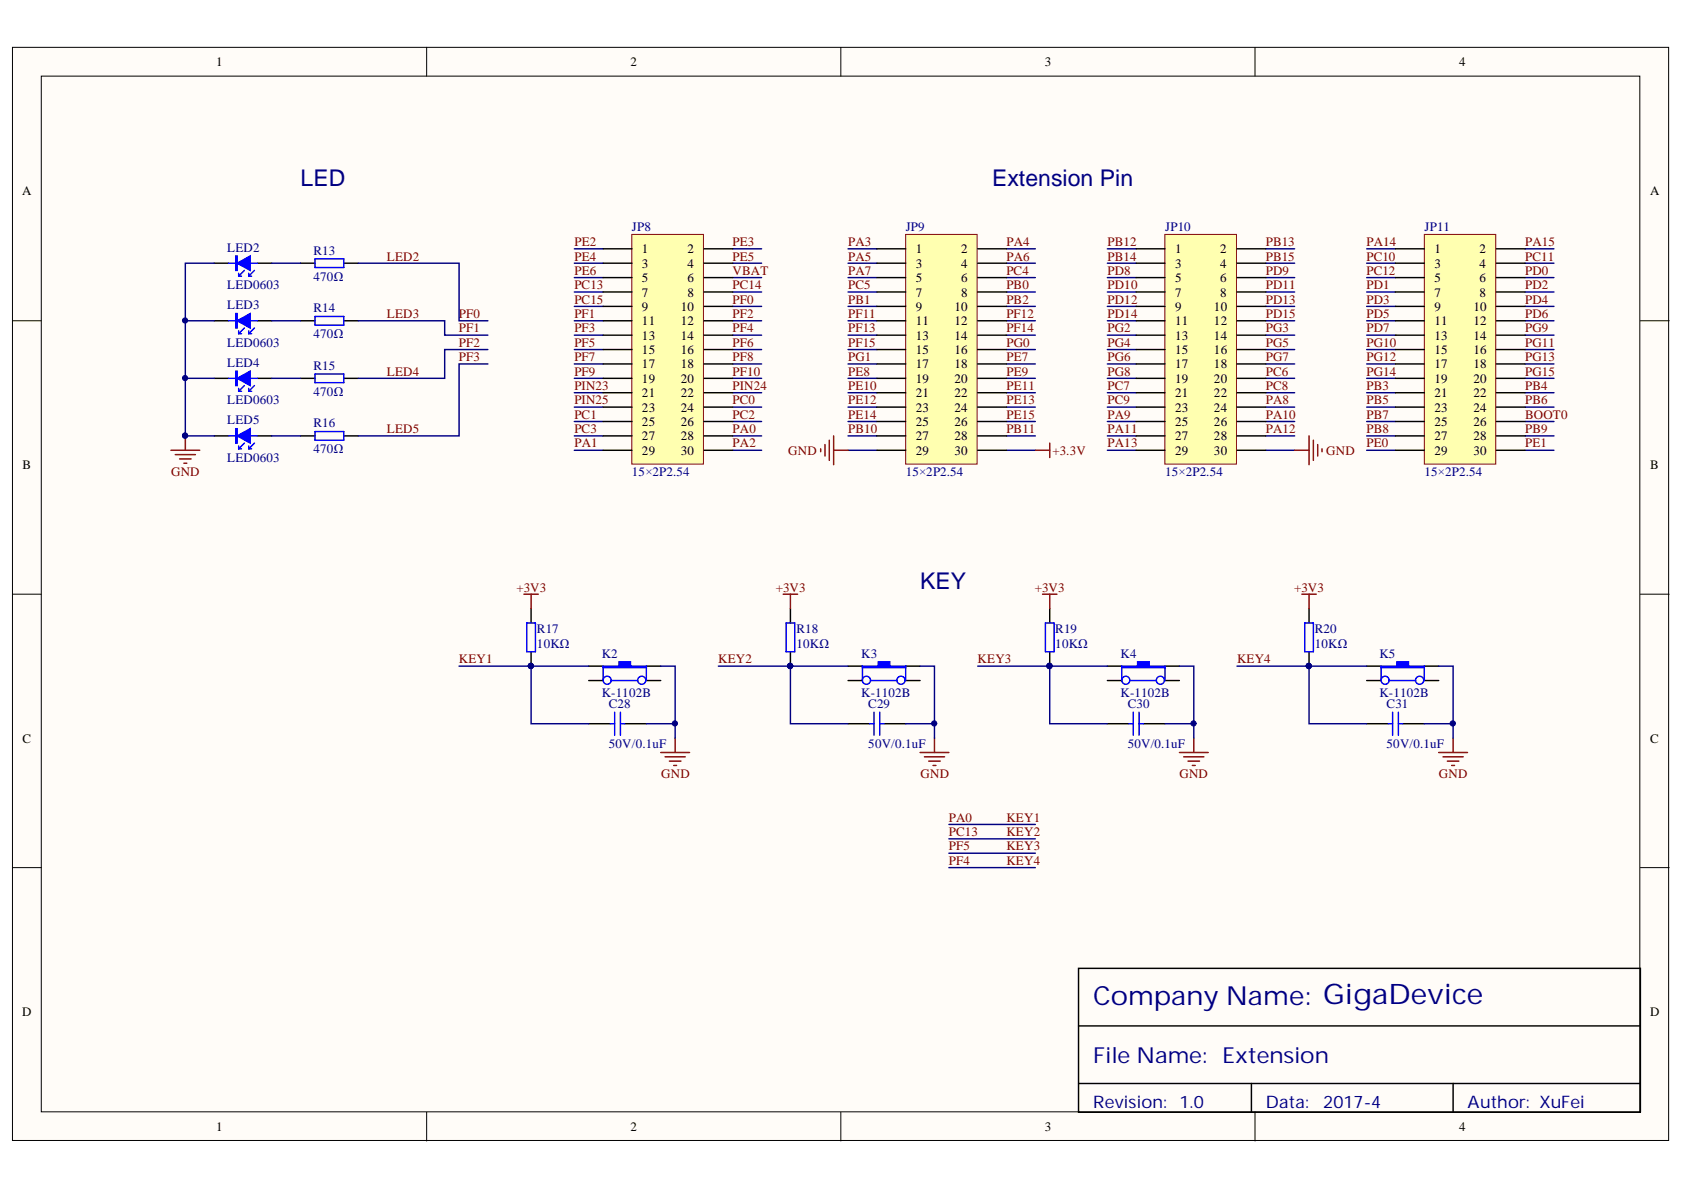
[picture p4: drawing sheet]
<svg xmlns="http://www.w3.org/2000/svg" width="297mm" height="210mm" viewBox="0 0 297 210" stroke-linecap="round" stroke-linejoin="round" font-family="sans-serif">
<defs><g id="words">
<text font-size="4.6" fill="#000080" x="192.8" y="177.2">Company Name: GigaDevice</text>
<g font-size="4.1" fill="#000080">
<text x="53" y="32.9">LED</text>
<text x="175" y="32.9">Extension Pin</text>
<text x="162.3" y="103.9">KEY</text>
</g>
<text font-size="3.9" fill="#000080" x="192.8" y="187.6">File Name: Extension</text>
<g font-size="3" fill="#000080">
<text x="192.8" y="195.4">Revision:</text>
<text x="208" y="195.4">1.0</text>
<text x="223.3" y="195.4">Data:</text>
<text x="233.4" y="195.4">2017-4</text>
<text x="258.9" y="195.4">Author: XuFei</text>
</g>
<g font-size="2.3">
<text x="38.1" y="11.7">1</text>
<text x="111.2" y="11.7">2</text>
<text x="184.3" y="11.7">3</text>
<text x="257.4" y="11.7">4</text>
<text x="3.9" y="34.5">A</text>
<text x="291.1" y="34.5">A</text>
<text x="113.2" y="44.7">1</text>
<text x="113.2" y="47.2">3</text>
<text x="121.3" y="44.7">2</text>
<text x="121.3" y="47.2">4</text>
<text x="161.5" y="44.7">1</text>
<text x="161.5" y="47.2">3</text>
<text x="169.6" y="44.7">2</text>
<text x="169.6" y="47.2">4</text>
<text x="207.3" y="44.7">1</text>
<text x="207.3" y="47.2">3</text>
<text x="215.2" y="44.7">2</text>
<text x="215.2" y="47.2">4</text>
<text x="253" y="44.7">1</text>
<text x="253" y="47.2">3</text>
<text x="261" y="44.7">2</text>
<text x="261" y="47.2">4</text>
<text x="113.2" y="49.8">5</text>
<text x="113.2" y="52.3">7</text>
<text x="121.3" y="49.8">6</text>
<text x="121.3" y="52.3">8</text>
<text x="161.5" y="49.8">5</text>
<text x="161.5" y="52.3">7</text>
<text x="169.6" y="49.8">6</text>
<text x="169.6" y="52.3">8</text>
<text x="207.3" y="49.8">5</text>
<text x="207.3" y="52.3">7</text>
<text x="215.2" y="49.8">6</text>
<text x="215.2" y="52.3">8</text>
<text x="253" y="49.8">5</text>
<text x="253" y="52.3">7</text>
<text x="261" y="49.8">6</text>
<text x="261" y="52.3">8</text>
<text x="113.2" y="54.8">9</text>
<text x="113.2" y="57.4">11</text>
<text x="113.2" y="59.9">13</text>
<text x="120.1" y="54.8">10</text>
<text x="120.1" y="57.4">12</text>
<text x="120.1" y="59.9">14</text>
<text x="161.5" y="54.8">9</text>
<text x="161.5" y="57.4">11</text>
<text x="161.5" y="59.9">13</text>
<text x="168.4" y="54.8">10</text>
<text x="168.4" y="57.4">12</text>
<text x="168.4" y="59.9">14</text>
<text x="207.3" y="54.8">9</text>
<text x="207.3" y="57.4">11</text>
<text x="207.3" y="59.9">13</text>
<text x="214.1" y="54.8">10</text>
<text x="214.1" y="57.4">12</text>
<text x="214.1" y="59.9">14</text>
<text x="253" y="54.8">9</text>
<text x="253" y="57.4">11</text>
<text x="253" y="59.9">13</text>
<text x="259.9" y="54.8">10</text>
<text x="259.9" y="57.4">12</text>
<text x="259.9" y="59.9">14</text>
<text x="113.2" y="62.4">15</text>
<text x="113.2" y="65">17</text>
<text x="120.1" y="62.4">16</text>
<text x="120.1" y="65">18</text>
<text x="161.5" y="62.4">15</text>
<text x="161.5" y="65">17</text>
<text x="168.4" y="62.4">16</text>
<text x="168.4" y="65">18</text>
<text x="207.3" y="62.4">15</text>
<text x="207.3" y="65">17</text>
<text x="214.1" y="62.4">16</text>
<text x="214.1" y="65">18</text>
<text x="253" y="62.4">15</text>
<text x="253" y="65">17</text>
<text x="259.9" y="62.4">16</text>
<text x="259.9" y="65">18</text>
<text x="113.2" y="67.5">19</text>
<text x="113.2" y="70.1">21</text>
<text x="120.1" y="67.5">20</text>
<text x="120.1" y="70.1">22</text>
<text x="161.5" y="67.5">19</text>
<text x="161.5" y="70.1">21</text>
<text x="168.4" y="67.5">20</text>
<text x="168.4" y="70.1">22</text>
<text x="207.3" y="67.5">19</text>
<text x="207.3" y="70.1">21</text>
<text x="214.1" y="67.5">20</text>
<text x="214.1" y="70.1">22</text>
<text x="253" y="67.5">19</text>
<text x="253" y="70.1">21</text>
<text x="259.9" y="67.5">20</text>
<text x="259.9" y="70.1">22</text>
<text x="113.2" y="72.6">23</text>
<text x="113.2" y="75.1">25</text>
<text x="113.2" y="77.7">27</text>
<text x="120.1" y="72.6">24</text>
<text x="120.1" y="75.1">26</text>
<text x="120.1" y="77.7">28</text>
<text x="161.5" y="72.6">23</text>
<text x="161.5" y="75.1">25</text>
<text x="161.5" y="77.7">27</text>
<text x="168.4" y="72.6">24</text>
<text x="168.4" y="75.1">26</text>
<text x="168.4" y="77.7">28</text>
<text x="207.3" y="72.6">23</text>
<text x="207.3" y="75.1">25</text>
<text x="207.3" y="77.7">27</text>
<text x="214.1" y="72.6">24</text>
<text x="214.1" y="75.1">26</text>
<text x="214.1" y="77.7">28</text>
<text x="253" y="72.6">23</text>
<text x="253" y="75.1">25</text>
<text x="253" y="77.7">27</text>
<text x="259.9" y="72.6">24</text>
<text x="259.9" y="75.1">26</text>
<text x="259.9" y="77.7">28</text>
<text x="4" y="82.7">B</text>
<text x="113.2" y="80.2">29</text>
<text x="120.1" y="80.2">30</text>
<text x="161.5" y="80.2">29</text>
<text x="168.4" y="80.2">30</text>
<text x="207.3" y="80.2">29</text>
<text x="214.1" y="80.2">30</text>
<text x="253" y="80.2">29</text>
<text x="259.9" y="80.2">30</text>
<text x="291.1" y="82.7">B</text>
<text x="4" y="131">C</text>
<text x="291.1" y="131">C</text>
<text x="3.9" y="179.2">D</text>
<text x="291.1" y="179.2">D</text>
<text x="38.1" y="199.5">1</text>
<text x="111.2" y="199.5">2</text>
<text x="184.3" y="199.5">3</text>
<text x="257.4" y="199.5">4</text>
</g>
<g font-size="2.3" fill="#000080">
<text x="111.5" y="40.8">JP8</text>
<text x="159.8" y="40.8">JP9</text>
<text x="205.5" y="40.8">JP10</text>
<text x="251.3" y="40.8">JP11</text>
<text x="40.1" y="44.4">LED2</text>
<text x="55.3" y="45">R13</text>
<text x="40.1" y="51">LED0603</text>
<text x="55.3" y="49.5">470Ω</text>
<text x="40.1" y="54.6">LED3</text>
<text x="55.3" y="55.1">R14</text>
<text x="55.3" y="59.7">470Ω</text>
<text x="40.1" y="61.2">LED0603</text>
<text x="40.1" y="64.7">LED4</text>
<text x="55.3" y="65.2">R15</text>
<text x="40.1" y="71.3">LED0603</text>
<text x="55.3" y="69.8">470Ω</text>
<text x="40.1" y="74.9">LED5</text>
<text x="55.3" y="75.4">R16</text>
<text x="40.1" y="81.5">LED0603</text>
<text x="55.3" y="79.9">470Ω</text>
<text x="111.5" y="84">15×2P2.54</text>
<text x="159.8" y="84">15×2P2.54</text>
<text x="205.5" y="84">15×2P2.54</text>
<text x="251.3" y="84">15×2P2.54</text>
<text x="94.7" y="111.7">R17</text>
<text x="140.5" y="111.7">R18</text>
<text x="186.1" y="111.7">R19</text>
<text x="231.9" y="111.7">R20</text>
<text x="94.7" y="114.2">10KΩ</text>
<text x="106.1" y="116">K2</text>
<text x="140.5" y="114.2">10KΩ</text>
<text x="151.9" y="116">K3</text>
<text x="186.1" y="114.2">10KΩ</text>
<text x="197.6" y="116">K4</text>
<text x="231.9" y="114.2">10KΩ</text>
<text x="243.3" y="116">K5</text>
<text x="106.1" y="122.9">K-1102B</text>
<text x="107.4" y="124.9">C28</text>
<text x="151.9" y="122.9">K-1102B</text>
<text x="153.2" y="124.9">C29</text>
<text x="197.6" y="122.9">K-1102B</text>
<text x="198.9" y="124.9">C30</text>
<text x="243.3" y="122.9">K-1102B</text>
<text x="244.6" y="124.9">C31</text>
<text x="107.4" y="132">50V/0.1uF</text>
<text x="153.2" y="132">50V/0.1uF</text>
<text x="198.9" y="132">50V/0.1uF</text>
<text x="244.6" y="132">50V/0.1uF</text>
</g>
<g font-size="2.3" fill="#800000">
<text x="68.2" y="46">LED2</text>
<text x="101.3" y="43.4">PE2</text>
<text x="101.3" y="46">PE4</text>
<text x="129.2" y="43.4">PE3</text>
<text x="129.2" y="46">PE5</text>
<text x="149.6" y="43.4">PA3</text>
<text x="149.6" y="46">PA5</text>
<text x="177.5" y="43.4">PA4</text>
<text x="177.5" y="46">PA6</text>
<text x="195.4" y="43.4">PB12</text>
<text x="195.4" y="46">PB14</text>
<text x="223.3" y="43.4">PB13</text>
<text x="223.3" y="46">PB15</text>
<text x="241" y="43.4">PA14</text>
<text x="241" y="46">PC10</text>
<text x="269" y="43.4">PA15</text>
<text x="269" y="46">PC11</text>
<text x="101.3" y="48.5">PE6</text>
<text x="101.3" y="51">PC13</text>
<text x="101.3" y="53.6">PC15</text>
<text x="129.2" y="48.5">VBAT</text>
<text x="129.2" y="51">PC14</text>
<text x="129.2" y="53.6">PF0</text>
<text x="149.6" y="48.5">PA7</text>
<text x="149.6" y="51">PC5</text>
<text x="149.6" y="53.6">PB1</text>
<text x="177.5" y="48.5">PC4</text>
<text x="177.5" y="51">PB0</text>
<text x="177.5" y="53.6">PB2</text>
<text x="195.4" y="48.5">PD8</text>
<text x="195.4" y="51">PD10</text>
<text x="195.4" y="53.6">PD12</text>
<text x="223.3" y="48.5">PD9</text>
<text x="223.3" y="51">PD11</text>
<text x="223.3" y="53.6">PD13</text>
<text x="241" y="48.5">PC12</text>
<text x="241" y="51">PD1</text>
<text x="241" y="53.6">PD3</text>
<text x="269" y="48.5">PD0</text>
<text x="269" y="51">PD2</text>
<text x="269" y="53.6">PD4</text>
<text x="68.2" y="56.1">LED3</text>
<text x="80.9" y="56.1">PF0</text>
<text x="80.9" y="58.6">PF1</text>
<text x="101.3" y="56.1">PF1</text>
<text x="101.3" y="58.6">PF3</text>
<text x="129.2" y="56.1">PF2</text>
<text x="129.2" y="58.6">PF4</text>
<text x="149.6" y="56.1">PF11</text>
<text x="149.6" y="58.6">PF13</text>
<text x="177.5" y="58.6">PF14</text>
<text x="177.5" y="56.1">PF12</text>
<text x="195.4" y="58.6">PG2</text>
<text x="195.4" y="56.1">PD14</text>
<text x="223.3" y="58.6">PG3</text>
<text x="223.3" y="56.1">PD15</text>
<text x="241" y="56.1">PD5</text>
<text x="241" y="58.6">PD7</text>
<text x="269" y="58.6">PG9</text>
<text x="269" y="56.1">PD6</text>
<text x="80.9" y="61.2">PF2</text>
<text x="80.9" y="63.7">PF3</text>
<text x="101.3" y="61.2">PF5</text>
<text x="101.3" y="63.7">PF7</text>
<text x="129.2" y="61.2">PF6</text>
<text x="129.2" y="63.7">PF8</text>
<text x="149.6" y="61.2">PF15</text>
<text x="149.6" y="63.7">PG1</text>
<text x="177.5" y="61.2">PG0</text>
<text x="177.5" y="63.7">PE7</text>
<text x="195.4" y="61.2">PG4</text>
<text x="195.4" y="63.7">PG6</text>
<text x="223.3" y="61.2">PG5</text>
<text x="223.3" y="63.7">PG7</text>
<text x="241" y="63.7">PG12</text>
<text x="241" y="61.2">PG10</text>
<text x="269" y="61.2">PG11</text>
<text x="269" y="63.7">PG13</text>
<text x="68.2" y="66.2">LED4</text>
<text x="101.3" y="68.8">PIN23</text>
<text x="101.3" y="66.2">PF9</text>
<text x="101.3" y="71.3">PIN25</text>
<text x="129.2" y="68.8">PIN24</text>
<text x="129.2" y="66.2">PF10</text>
<text x="129.2" y="71.3">PC0</text>
<text x="149.6" y="66.2">PE8</text>
<text x="149.6" y="68.8">PE10</text>
<text x="149.6" y="71.3">PE12</text>
<text x="177.5" y="66.2">PE9</text>
<text x="177.5" y="68.8">PE11</text>
<text x="177.5" y="71.3">PE13</text>
<text x="195.4" y="66.2">PG8</text>
<text x="195.4" y="68.8">PC7</text>
<text x="195.4" y="71.3">PC9</text>
<text x="223.3" y="66.2">PC6</text>
<text x="223.3" y="68.8">PC8</text>
<text x="223.3" y="71.3">PA8</text>
<text x="241" y="66.2">PG14</text>
<text x="241" y="68.8">PB3</text>
<text x="241" y="71.3">PB5</text>
<text x="269" y="66.2">PG15</text>
<text x="269" y="68.8">PB4</text>
<text x="269" y="71.3">PB6</text>
<text x="68.2" y="76.4">LED5</text>
<text x="101.3" y="73.9">PC1</text>
<text x="101.3" y="76.4">PC3</text>
<text x="129.2" y="73.9">PC2</text>
<text x="129.2" y="76.4">PA0</text>
<text x="149.6" y="73.9">PE14</text>
<text x="149.6" y="76.4">PB10</text>
<text x="177.5" y="76.4">PB11</text>
<text x="177.5" y="73.9">PE15</text>
<text x="195.4" y="76.4">PA11</text>
<text x="195.4" y="73.9">PA9</text>
<text x="223.3" y="73.9">PA10</text>
<text x="223.3" y="76.4">PA12</text>
<text x="241" y="76.4">PB8</text>
<text x="241" y="73.9">PB7</text>
<text x="269" y="73.9">BOOT0</text>
<text x="269" y="76.4">PB9</text>
<text x="30.2" y="84">GND</text>
<text x="101.3" y="78.9">PA1</text>
<text x="129.2" y="78.9">PA2</text>
<text x="139" y="80.2">GND</text>
<text x="185.6" y="80.2">+3.3V</text>
<text x="195.4" y="78.9">PA13</text>
<text x="233.9" y="80.2">GND</text>
<text x="241" y="78.9">PE0</text>
<text x="269" y="78.9">PE1</text>
<text x="91.1" y="104.4">+3V3</text>
<text x="136.8" y="104.4">+3V3</text>
<text x="182.5" y="104.4">+3V3</text>
<text x="228.3" y="104.4">+3V3</text>
<text x="80.9" y="117">KEY1</text>
<text x="126.7" y="117">KEY2</text>
<text x="172.4" y="117">KEY3</text>
<text x="218.2" y="117">KEY4</text>
<text x="116.6" y="137.3">GND</text>
<text x="162.4" y="137.3">GND</text>
<text x="208" y="137.3">GND</text>
<text x="253.8" y="137.3">GND</text>
<text x="167.4" y="144.9">PA0</text>
<text x="167.4" y="147.4">PC13</text>
<text x="167.4" y="150">PF5</text>
<text x="177.5" y="144.9">KEY1</text>
<text x="177.5" y="147.4">KEY2</text>
<text x="177.5" y="150">KEY3</text>
<text x="167.4" y="152.5">PF4</text>
<text x="177.5" y="152.5">KEY4</text>
</g>
</g></defs>
<g fill="#fffcf8" stroke="#000" stroke-width=".18">
<path d="M2.2 8.4h292.1v192.8h-292.1z"/>
<path d="M7.3 13.4h281.9v182.7h-281.9z"/>
</g>
<path d="M75.3 8.4v5M148.3 8.4v5M221.4 8.4v5M2.2 56.6h5.1M289.3 56.6h5.1M2.2 104.8h5.1M289.3 104.8h5.1M2.2 153h5.1M289.3 153h5.1M75.3 196.2v5.1M148.3 196.2v5.1M221.4 196.2v5.1" fill="none" stroke="#000" stroke-width=".18"/>
<path d="M37.8 46.4h2.5M45.4 46.4h2.5M190.2 170.8h99.1v25.4h-99.1zM190.2 181h99.1M190.2 191.1h99.1M220.7 191.1v5.1M256.3 191.1v5.1" fill="none" stroke="#000" stroke-width=".25"/>
<path d="M41.8 46.4l2.3-1.2v2.5z" fill="#00f"/>
<path d="M40.3 46.4h1.3M41.6 45.2h.2v2.5h-.2zM41.7 45.2v2.5M41.8 46.4l2.3-1.2v2.5zM42.1 48.7h.5M42.1 48.2v.5M43.1 47.7l-1 1M43.9 48.7h.5M43.9 48.2v.5M44.1 46.4h1.3M44.9 47.7l-1 1" fill="none" stroke="#00f" stroke-width=".25"/>
<path d="M37.8 56.6h2.5M45.4 56.6h2.5" fill="none" stroke="#000" stroke-width=".25"/>
<path d="M41.8 56.6l2.3-1.3v2.5z" fill="#00f"/>
<path d="M40.3 56.6h1.3M41.6 55.3h.2v2.5h-.2zM41.7 55.3v2.5M41.8 56.6l2.3-1.3v2.5zM42.1 58.9h.5M42.1 58.4v.5M43.1 57.8l-1 1.1M43.9 58.9h.5M43.9 58.4v.5M44.1 56.6h1.3M44.9 57.8l-1 1.1" fill="none" stroke="#00f" stroke-width=".25"/>
<path d="M37.8 66.7h2.5M45.4 66.7h2.5" fill="none" stroke="#000" stroke-width=".25"/>
<path d="M41.8 66.7l2.3-1.2v2.5z" fill="#00f"/>
<path d="M40.3 66.7h1.3M41.6 65.5h.2v2.5h-.2zM41.7 65.5v2.5M41.8 66.7l2.3-1.2v2.5zM42.1 69h.5M42.1 68.5v.5M43.1 68l-1 1M43.9 69h.5M43.9 68.5v.5M44.1 66.7h1.3M44.9 68l-1 1" fill="none" stroke="#00f" stroke-width=".25"/>
<path d="M37.8 76.9h2.5M45.4 76.9h2.5" fill="none" stroke="#000" stroke-width=".25"/>
<path d="M41.8 76.9l2.3-1.3v2.6z" fill="#00f"/>
<g fill="none" stroke="#00f" stroke-width=".25">
<path d="M55.6 45.7h5v1.5h-5zM55.6 55.8h5v1.5h-5zM40.3 76.9h1.3M41.6 75.6h.2v2.6h-.2zM41.7 75.6v2.6M41.8 76.9l2.3-1.3v2.6zM42.1 79.2h.5M42.1 78.7v.5M43.1 78.2l-1 1M43.9 79.2h.5M43.9 78.7v.5M44.1 76.9h1.3"/>
<path d="M44.9 78.2l-1 1M55.6 66h5v1.5h-5zM55.6 76.1h5v1.5h-5z"/>
</g>
<path d="M53 46.4h2.6M53 56.6h2.6M60.6 46.4h2.6M60.6 56.6h2.6M53 66.7h2.6M53 76.9h2.6M60.6 66.7h2.6M60.6 76.9h2.6M103.8 117.5h2.6M114 117.5h2.5" fill="none" stroke="#000" stroke-width=".25"/>
<path d="M32.7 56.6h5.1M37.8 46.4h-5.1v30.5h5.1M47.9 46.4h5.1M47.9 56.6h5.1M63.2 46.4h17.8v10.2h5.1M63.2 56.6h15.2v2.5h7.7M32.7 66.7h5.1M47.9 66.7h5.1M47.9 76.9h5.1M86.1 61.7h-7.7v5h-15.2M86.1 64.2h-5.1v12.7h-17.8" fill="none" stroke="#000080" stroke-width=".25"/>
<g fill="#000080" stroke="#000080" stroke-width=".18">
<circle cx="32.6" cy="66.7" r=".46"/>
<circle cx="32.6" cy="56.5" r=".46"/>
<circle cx="32.6" cy="76.8" r=".46"/>
</g>
<path d="M106.4 117.5h2.8v-.8h2v.8h2.8v.3h-7.6z" fill-rule="evenodd" fill="#00f"/>
<g fill="none" stroke="#00f" stroke-width=".25">
<path d="M92.9 109.9h1.5v5.1h-1.5zM106.4 117.5h2.8v-.8h2v.8h2.8v.3h-7.6zM106.4 117.5v2.5M114 117.5v2.5M107.7 127.7h.7M107.9 120h4.6M108.4 125.6v4.1M109.4 127.7h.8M109.4 125.6v4.1"/>
<circle cx="107.1" cy="120" r=".71"/>
<circle cx="113.2" cy="120" r=".71"/>
</g>
<path d="M93.7 107.3v2.6M93.7 115v2.5M149.6 117.5h2.5M159.7 117.5h2.6M103.8 120h2.6M103.8 127.7h3.9M110.2 127.7h3.8M114 120h2.5" fill="none" stroke="#000" stroke-width=".25"/>
<g fill="#000080" stroke="#000080" stroke-width=".18">
<circle cx="93.6" cy="117.5" r=".46"/>
<circle cx="119" cy="127.6" r=".46"/>
</g>
<path d="M92.4 104.8h2.6M93.7 104.8v2.5M116.5 132.7h5.1M117.3 133.5h3.6M118.1 134.3h2M118.8 135h.5M119.1 130.2v2.5" fill="none" stroke="#800000" stroke-width=".25"/>
<path d="M81 117.5h22.8M93.7 117.5v10.2h10.1M116.5 117.5h2.6v12.7M114 127.7h5.1" fill="none" stroke="#000080" stroke-width=".25"/>
<path d="M152.1 117.5h2.8v-.8h2.1v.8h2.7v.3h-7.6z" fill-rule="evenodd" fill="#00f"/>
<g fill="none" stroke="#00f" stroke-width=".25">
<path d="M138.7 109.9h1.5v5.1h-1.5zM152.1 117.5h2.8v-.8h2.1v.8h2.7v.3h-7.6zM152.1 117.5v2.5M159.7 117.5v2.5M153.4 127.7h.8M153.7 120h4.5M154.2 125.6v4.1M155.2 127.7h.7M155.2 125.6v4.1"/>
<circle cx="152.8" cy="120" r=".72"/>
<circle cx="158.9" cy="120" r=".72"/>
</g>
<path d="M139.4 107.3v2.6M139.4 115v2.5M195.3 117.5h2.6M205.5 117.5h2.5M149.6 120h2.5M149.6 127.7h3.8M155.9 127.7h3.8M159.7 120h2.6" fill="none" stroke="#000" stroke-width=".25"/>
<g fill="#000080" stroke="#000080" stroke-width=".18">
<circle cx="139.4" cy="117.5" r=".46"/>
<circle cx="164.8" cy="127.6" r=".46"/>
</g>
<path d="M138.1 104.8h2.6M139.4 104.8v2.5M162.3 132.7h5.1M163.1 133.5h3.5M163.8 134.3h2M164.6 135h.5M164.8 130.2v2.5" fill="none" stroke="#800000" stroke-width=".25"/>
<path d="M126.7 117.5h22.9M139.4 117.5v10.2h10.2M162.3 117.5h2.5v12.7M159.7 127.7h5.1" fill="none" stroke="#000080" stroke-width=".25"/>
<path d="M197.9 117.5h2.8v-.8h2v.8h2.8v.3h-7.6z" fill-rule="evenodd" fill="#00f"/>
<g fill="none" stroke="#00f" stroke-width=".25">
<path d="M184.4 109.9h1.5v5.1h-1.5zM197.9 117.5h2.8v-.8h2v.8h2.8v.3h-7.6zM197.9 117.5v2.5M205.5 117.5v2.5M199.1 127.7h.8M199.4 120h4.6M199.9 125.6v4.1M200.9 127.7h.8M200.9 125.6v4.1"/>
<circle cx="198.6" cy="120" r=".71"/>
<circle cx="204.7" cy="120" r=".71"/>
</g>
<path d="M185.2 107.3v2.6M185.2 115v2.5M241.1 117.5h2.5M251.2 117.5h2.6M195.3 120h2.6M195.3 127.7h3.8M201.7 127.7h3.8M205.5 120h2.5" fill="none" stroke="#000" stroke-width=".25"/>
<g fill="#000080" stroke="#000080" stroke-width=".18">
<circle cx="185.1" cy="117.5" r=".46"/>
<circle cx="210.5" cy="127.6" r=".46"/>
</g>
<path d="M183.9 104.8h2.5M185.2 104.8v2.5M208 132.7h5.1M208.8 133.5h3.6M209.6 134.3h2M210.3 135h.5M210.6 130.2v2.5" fill="none" stroke="#800000" stroke-width=".25"/>
<path d="M172.5 117.5h22.8M185.2 117.5v10.2h10.1M208 117.5h2.6v12.7M205.5 127.7h5.1" fill="none" stroke="#000080" stroke-width=".25"/>
<path d="M243.6 117.5h2.8v-.8h2v.8h2.8v.3h-7.6z" fill-rule="evenodd" fill="#00f"/>
<g fill="none" stroke="#00f" stroke-width=".25">
<path d="M230.1 109.9h1.6v5.1h-1.6zM243.6 117.5h2.8v-.8h2v.8h2.8v.3h-7.6zM243.6 117.5v2.5M251.2 117.5v2.5M244.9 127.7h.7M245.1 120h4.6M245.6 125.6v4.1M246.7 127.7h.7M246.7 125.6v4.1"/>
<circle cx="244.3" cy="120" r=".71"/>
<circle cx="250.4" cy="120" r=".72"/>
</g>
<path d="M230.9 107.3v2.6M230.9 115v2.5M241.1 120h2.5M241.1 127.7h3.8M247.4 127.7h3.8M251.2 120h2.6" fill="none" stroke="#000" stroke-width=".25"/>
<g fill="#000080" stroke="#000080" stroke-width=".18">
<circle cx="230.8" cy="117.5" r=".46"/>
<circle cx="256.3" cy="127.6" r=".46"/>
<circle cx="32.6" cy="76.8" r=".46"/>
</g>
<g fill="none" stroke="#800000" stroke-width=".25">
<path d="M30.2 79.4h5M32.7 76.9v2.5M144.8 79.2v.5M145.5 78.4v2M146.3 77.6v3.6M147 79.4h2.6M147 76.9v5.1M182.6 79.4h2.6M185.2 78.2v2.5M228.4 79.4h2.5M230.9 76.9v5.1M231.7 77.6v3.6"/>
<path d="M232.4 78.4v2M233.2 79.2v.5M30.9 80.2h3.6M31.7 80.9h2M32.4 81.7h.5M229.6 104.8h2.6M230.9 104.8v2.5M253.8 132.7h5.1M254.5 133.5h3.6M255.3 134.3h2M256.1 135h.5M256.3 130.2v2.5"/>
</g>
<g fill="none" stroke="#000080" stroke-width=".25">
<path d="M101.3 43.9h5.1M101.3 46.4h5.1M101.3 49h5.1M101.3 51.5h5.1M101.3 54h5.1M101.3 56.6h5.1M101.3 59.1h5.1M129.3 43.9h5M129.3 46.4h5M129.3 49h5M129.3 51.5h5M129.3 54h5"/>
<path d="M129.3 56.6h5M129.3 59.1h5M149.6 43.9h5.1M149.6 46.4h5.1M149.6 49h5.1M149.6 51.5h5.1M149.6 54h5.1M149.6 56.6h5.1M149.6 59.1h5.1M177.5 43.9h5.1M177.5 46.4h5.1M177.5 49h5.1"/>
<path d="M177.5 51.5h5.1M177.5 54h5.1M177.5 56.6h5.1M177.5 59.1h5.1M195.3 43.9h5.1M195.3 46.4h5.1M195.3 49h5.1M195.3 51.5h5.1M195.3 54h5.1M195.3 56.6h5.1M195.3 59.1h5.1M223.3 43.9h5.1"/>
<path d="M223.3 46.4h5.1M223.3 49h5.1M223.3 51.5h5.1M223.3 54h5.1M223.3 56.6h5.1M223.3 59.1h5.1M241.1 43.9h5M241.1 46.4h5M241.1 49h5M241.1 51.5h5M241.1 54h5M241.1 56.6h5"/>
<path d="M241.1 59.1h5M269 43.9h5.1M269 46.4h5.1M269 49h5.1M269 51.5h5.1M269 54h5.1M269 56.6h5.1M269 59.1h5.1M101.3 61.7h5.1M101.3 64.2h5.1M101.3 66.7h5.1M101.3 69.3h5.1"/>
<path d="M101.3 71.8h5.1M101.3 74.3h5.1M101.3 76.9h5.1M101.3 79.4h5.1M129.3 61.7h5M129.3 64.2h5M129.3 66.7h5M129.3 69.3h5M129.3 71.8h5M129.3 74.3h5M129.3 76.9h5M129.3 79.4h5"/>
<path d="M149.6 61.7h5.1M149.6 64.2h5.1M149.6 66.7h5.1M149.6 69.3h5.1M149.6 71.8h5.1M149.6 74.3h5.1M149.6 76.9h5.1M149.6 79.4h5.1M177.5 61.7h5.1M177.5 64.2h5.1M177.5 66.7h5.1M177.5 69.3h5.1"/>
<path d="M177.5 71.8h5.1M177.5 74.3h5.1M177.5 76.9h5.1M177.5 79.4h5.1M195.3 61.7h5.1M195.3 64.2h5.1M195.3 66.7h5.1M195.3 69.3h5.1M195.3 71.8h5.1M195.3 74.3h5.1M195.3 76.9h5.1M195.3 79.4h5.1"/>
<path d="M223.3 61.7h5.1M223.3 64.2h5.1M223.3 66.7h5.1M223.3 69.3h5.1M223.3 71.8h5.1M223.3 74.3h5.1M223.3 76.9h5.1M223.3 79.4h5.1M241.1 61.7h5M241.1 64.2h5M241.1 66.7h5M241.1 69.3h5"/>
<path d="M241.1 71.8h5M241.1 74.3h5M241.1 76.9h5M241.1 79.4h5M269 61.7h5.1M269 64.2h5.1M269 66.7h5.1M269 69.3h5.1M269 71.8h5.1M269 74.3h5.1M269 76.9h5.1M269 79.4h5.1"/>
<path d="M218.2 117.5h22.9M230.9 117.5v10.2h10.2M253.8 117.5h2.5v12.7M251.2 127.7h5.1M167.4 145.4h15.2M167.4 148h15.2M167.4 150.5h15.2M167.4 153h15.2"/>
</g>
<path d="M111.4 41.4h12.7v40.5h-12.7z" fill="#ffffb0" stroke="#800000" stroke-width=".18"/>
<g fill="none" stroke="#000" stroke-width=".25">
<path d="M106.4 43.9h5.1M106.4 46.4h5.1M106.4 49h5.1M106.4 51.5h5.1M106.4 54h5.1M106.4 56.6h5.1M106.4 59.1h5.1M124.2 43.9h5.1M124.2 46.4h5.1M124.2 49h5.1M124.2 51.5h5.1M124.2 54h5.1"/>
<path d="M124.2 56.6h5.1M124.2 59.1h5.1M106.4 61.7h5.1M106.4 64.2h5.1M106.4 66.7h5.1M106.4 69.3h5.1M106.4 71.8h5.1M106.4 74.3h5.1M106.4 76.9h5.1M106.4 79.4h5.1M124.2 61.7h5.1M124.2 64.2h5.1"/>
<path d="M124.2 66.7h5.1M124.2 69.3h5.1M124.2 71.8h5.1M124.2 74.3h5.1M124.2 76.9h5.1M124.2 79.4h5.1"/>
</g>
<path d="M159.7 41.4h12.7v40.5h-12.7z" fill="#ffffb0" stroke="#800000" stroke-width=".18"/>
<g fill="none" stroke="#000" stroke-width=".25">
<path d="M154.7 43.9h5M154.7 46.4h5M154.7 49h5M154.7 51.5h5M154.7 54h5M154.7 56.6h5M154.7 59.1h5M172.5 43.9h5M172.5 46.4h5M172.5 49h5M172.5 51.5h5M172.5 54h5"/>
<path d="M172.5 56.6h5M172.5 59.1h5M154.7 61.7h5M154.7 64.2h5M154.7 66.7h5M154.7 69.3h5M154.7 71.8h5M154.7 74.3h5M154.7 76.9h5M154.7 79.4h5M172.5 61.7h5M172.5 64.2h5"/>
<path d="M172.5 66.7h5M172.5 69.3h5M172.5 71.8h5M172.5 74.3h5M172.5 76.9h5M172.5 79.4h5"/>
</g>
<path d="M205.5 41.4h12.6v40.5h-12.6z" fill="#ffffb0" stroke="#800000" stroke-width=".18"/>
<g fill="none" stroke="#000" stroke-width=".25">
<path d="M200.4 43.9h5.1M200.4 46.4h5.1M200.4 49h5.1M200.4 51.5h5.1M200.4 54h5.1M200.4 56.6h5.1M200.4 59.1h5.1M218.2 43.9h5.1M218.2 46.4h5.1M218.2 49h5.1M218.2 51.5h5.1M218.2 54h5.1"/>
<path d="M218.2 56.6h5.1M218.2 59.1h5.1M200.4 61.7h5.1M200.4 64.2h5.1M200.4 66.7h5.1M200.4 69.3h5.1M200.4 71.8h5.1M200.4 74.3h5.1M200.4 76.9h5.1M200.4 79.4h5.1M218.2 61.7h5.1M218.2 64.2h5.1"/>
<path d="M218.2 66.7h5.1M218.2 69.3h5.1M218.2 71.8h5.1M218.2 74.3h5.1M218.2 76.9h5.1M218.2 79.4h5.1"/>
</g>
<path d="M251.2 41.4h12.6v40.5h-12.6z" fill="#ffffb0" stroke="#800000" stroke-width=".18"/>
<g fill="none" stroke="#000" stroke-width=".25">
<path d="M246.1 43.9h5.1M246.1 46.4h5.1M246.1 49h5.1M246.1 51.5h5.1M246.1 54h5.1M246.1 56.6h5.1M246.1 59.1h5.1M263.9 43.9h5.1M263.9 46.4h5.1M263.9 49h5.1M263.9 51.5h5.1M263.9 54h5.1"/>
<path d="M263.9 56.6h5.1M263.9 59.1h5.1M246.1 61.7h5.1M246.1 64.2h5.1M246.1 66.7h5.1M246.1 69.3h5.1M246.1 71.8h5.1M246.1 74.3h5.1M246.1 76.9h5.1M246.1 79.4h5.1M263.9 61.7h5.1M263.9 64.2h5.1"/>
<path d="M263.9 66.7h5.1M263.9 69.3h5.1M263.9 71.8h5.1M263.9 74.3h5.1M263.9 76.9h5.1M263.9 79.4h5.1"/>
</g>
<use href="#words"/>
</svg>
